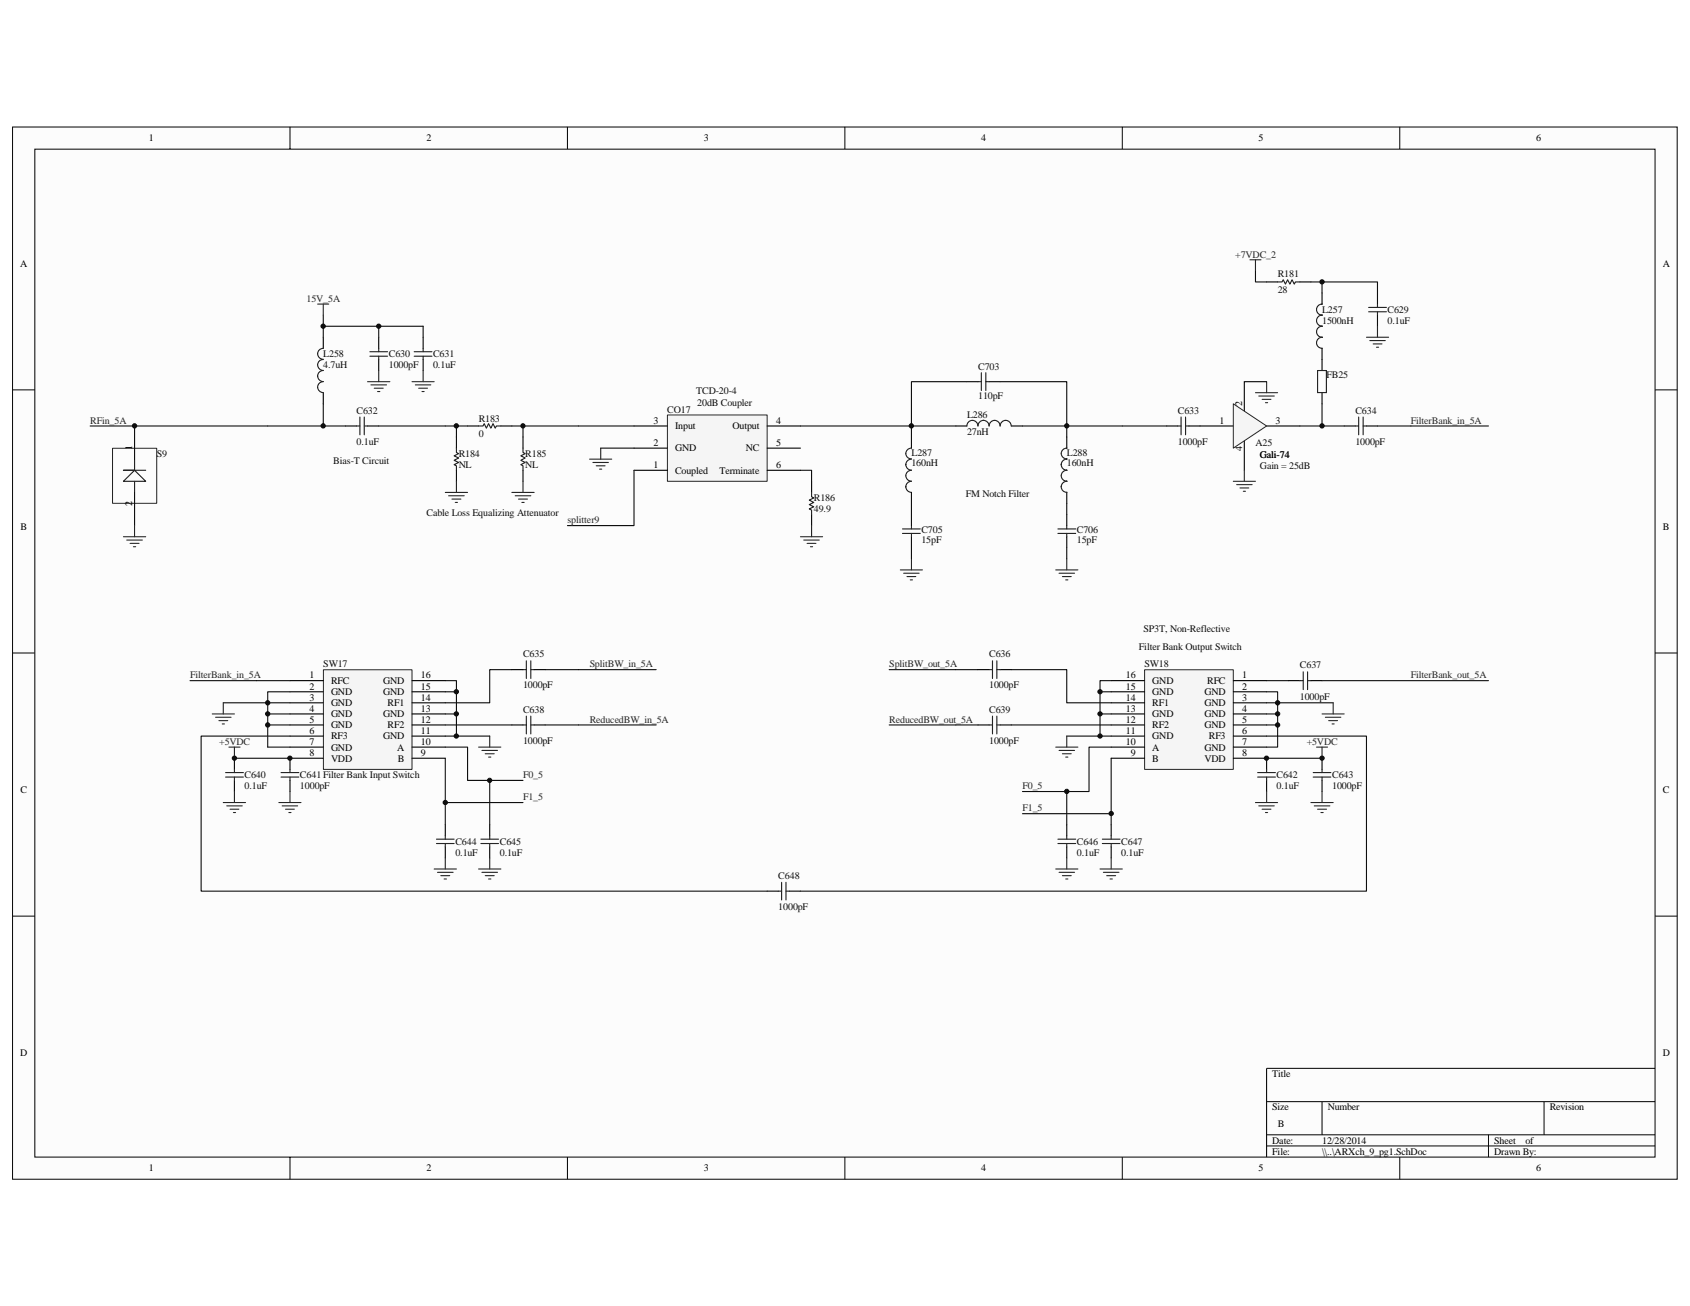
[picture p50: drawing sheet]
<svg xmlns="http://www.w3.org/2000/svg" width="279mm" height="216mm" viewBox="0 0 279 216" stroke-linecap="round" stroke-linejoin="round" font-family="sans-serif">
<defs><g id="words">
<g font-size="1.7">
<text x="24.6" y="23.3">1</text>
<text x="70.5" y="23.3">2</text>
<text x="116.4" y="23.3">3</text>
<text x="162.2" y="23.3">4</text>
<text x="208.1" y="23.3">5</text>
<text x="254" y="23.3">6</text>
<text x="3.3" y="44.2">A</text>
<text x="274.9" y="44.2">A</text>
<text x="108.1" y="70">3</text>
<text x="111.6" y="71">Input</text>
<text x="121.1" y="71">Output</text>
<text x="128.3" y="70">4</text>
<text x="201.6" y="70">1</text>
<text x="205.3" y="67.1" transform="rotate(-90 205.3 67.1)">2</text>
<text x="210.9" y="70">3</text>
<text x="21.8" y="74.4" transform="rotate(-90 21.8 74.4)">1</text>
<text x="108.1" y="73.7">2</text>
<text x="108.1" y="77.4">1</text>
<text x="111.6" y="74.6">GND</text>
<text x="123.3" y="74.6">NC</text>
<text x="128.3" y="77.4">6</text>
<text x="128.3" y="73.7">5</text>
<text x="205.3" y="74.5" transform="rotate(-90 205.3 74.5)">4</text>
<text x="21.8" y="83.7" transform="rotate(-90 21.8 83.7)">2</text>
<text x="111.6" y="78.3">Coupled</text>
<text x="119" y="78.3">Terminate</text>
<text x="3.4" y="87.7">B</text>
<text x="274.9" y="87.7">B</text>
<text x="51.2" y="112.2">1</text>
<text x="54.7" y="113.1">RFC</text>
<text x="63.4" y="113.1">GND</text>
<text x="69.6" y="112.2">16</text>
<text x="186.1" y="112.2">16</text>
<text x="190.5" y="113.1">GND</text>
<text x="199.6" y="113.1">RFC</text>
<text x="205.4" y="112.2">1</text>
<text x="51.2" y="114">2</text>
<text x="51.2" y="115.8">3</text>
<text x="51.2" y="117.7">4</text>
<text x="51.2" y="119.5">5</text>
<text x="54.7" y="114.9">GND</text>
<text x="54.7" y="116.8">GND</text>
<text x="54.7" y="118.6">GND</text>
<text x="63.4" y="118.6">GND</text>
<text x="63.4" y="114.9">GND</text>
<text x="64.1" y="116.8">RF1</text>
<text x="69.6" y="119.5">12</text>
<text x="69.6" y="115.8">14</text>
<text x="69.6" y="117.7">13</text>
<text x="69.6" y="114">15</text>
<text x="186.1" y="119.5">12</text>
<text x="186.1" y="117.7">13</text>
<text x="186.1" y="115.8">14</text>
<text x="186.1" y="114">15</text>
<text x="190.5" y="118.6">GND</text>
<text x="190.5" y="116.8">RF1</text>
<text x="190.5" y="114.9">GND</text>
<text x="199.1" y="114.9">GND</text>
<text x="199.1" y="116.8">GND</text>
<text x="199.1" y="118.6">GND</text>
<text x="205.4" y="114">2</text>
<text x="205.4" y="115.8">3</text>
<text x="205.4" y="117.7">4</text>
<text x="205.4" y="119.5">5</text>
<text x="51.2" y="121.3">6</text>
<text x="51.2" y="123.1">7</text>
<text x="51.2" y="125">8</text>
<text x="54.7" y="120.4">GND</text>
<text x="54.7" y="122.2">RF3</text>
<text x="54.7" y="124.1">GND</text>
<text x="54.7" y="125.9">VDD</text>
<text x="63.4" y="122.2">GND</text>
<text x="64.1" y="120.4">RF2</text>
<text x="65.7" y="124.1">A</text>
<text x="65.8" y="125.9">B</text>
<text x="69.6" y="123.1">10</text>
<text x="69.6" y="125">9</text>
<text x="69.6" y="121.3">11</text>
<text x="186.1" y="123.1">10</text>
<text x="186.1" y="121.3">11</text>
<text x="186.9" y="125">9</text>
<text x="190.5" y="125.9">B</text>
<text x="190.5" y="124.1">A</text>
<text x="190.5" y="122.2">GND</text>
<text x="190.5" y="120.4">RF2</text>
<text x="199.1" y="120.4">GND</text>
<text x="199.1" y="124.1">GND</text>
<text x="199.1" y="125.9">VDD</text>
<text x="199.9" y="122.2">RF3</text>
<text x="205.4" y="121.3">6</text>
<text x="205.4" y="123.1">7</text>
<text x="205.4" y="125">8</text>
<text x="3.4" y="131.1">C</text>
<text x="274.9" y="131.1">C</text>
<text x="3.3" y="174.6">D</text>
<text x="210.3" y="178.1">Title</text>
<text x="274.9" y="174.6">D</text>
<text x="210.3" y="183.6">Size</text>
<text x="219.5" y="183.6">Number</text>
<text x="256.2" y="183.6">Revision</text>
<text x="210.3" y="189.1">Date:</text>
<text x="210.3" y="190.9">File:</text>
<text x="211.2" y="186.3">B</text>
<text x="218.6" y="190.9">\\..\ARXch_9_pg1.SchDoc</text>
<text x="218.6" y="189.1">12/28/2014</text>
<text x="247" y="190.9">Drawn By:</text>
<text x="247" y="189.1">Sheet</text>
<text x="252.2" y="189.1">of</text>
<text x="24.6" y="193.7">1</text>
<text x="70.5" y="193.7">2</text>
<text x="116.4" y="193.7">3</text>
<text x="162.2" y="193.7">4</text>
<text x="208.1" y="193.7">5</text>
<text x="254" y="193.7">6</text>
</g>
<g font-size="1.7" fill="#262626">
<text x="204.2" y="42.6">+7VDC_2</text>
<text x="50.7" y="49.9">15V_5A</text>
<text x="14.9" y="70">RFin_5A</text>
<text x="233.3" y="70">FilterBank_in_5A</text>
<text x="93.8" y="86.5">splitter9</text>
<text x="31.4" y="112.2">FilterBank_in_5A</text>
<text x="97.5" y="110.3">SplitBW_in_5A</text>
<text x="147" y="110.3">SplitBW_out_5A</text>
<text x="233.3" y="112.2">FilterBank_out_5A</text>
<text x="97.5" y="119.5">ReducedBW_in_5A</text>
<text x="147" y="119.5">ReducedBW_out_5A</text>
<text x="36.2" y="123.1">+5VDC</text>
<text x="216" y="123.1">+5VDC</text>
<text x="86.5" y="128.7">F0_5</text>
<text x="169" y="130.5">F0_5</text>
<text x="86.5" y="132.3">F1_5</text>
<text x="169" y="134.1">F1_5</text>
</g>
<g font-size="1.7" fill="#0e0e0e">
<text x="211.2" y="45.9">R181</text>
<text x="211.2" y="48.5">28</text>
<text x="218.6" y="53.6">1500nH</text>
<text x="218.6" y="51.7">L257</text>
<text x="229.4" y="51.7">C629</text>
<text x="229.4" y="53.6">0.1uF</text>
<text x="53.4" y="59.1">L258</text>
<text x="64.3" y="59.1">C630</text>
<text x="71.6" y="59.1">C631</text>
<text x="53.4" y="60.9">4.7uH</text>
<text x="64.3" y="60.9">1000pF</text>
<text x="71.6" y="60.9">0.1uF</text>
<text x="115.1" y="65.1">TCD-20-4</text>
<text x="161.7" y="61.1">C703</text>
<text x="219.3" y="62.5">FB25</text>
<text x="58.9" y="68.4">C632</text>
<text x="79.1" y="69.7">R183</text>
<text x="110.3" y="68.2">CO17</text>
<text x="115.3" y="67.1">20dB Coupler</text>
<text x="159.9" y="69.1">L286</text>
<text x="159.9" y="71.9">27nH</text>
<text x="161.7" y="66">110pF</text>
<text x="194.7" y="68.4">C633</text>
<text x="224.1" y="68.4">C634</text>
<text x="25.9" y="75.5">S9</text>
<text x="55.1" y="76.6">Bias-T Circuit</text>
<text x="58.9" y="73.5">0.1uF</text>
<text x="75.8" y="77.4">NL</text>
<text x="75.8" y="75.5">R184</text>
<text x="79.1" y="72.2">0</text>
<text x="86.8" y="75.5">R185</text>
<text x="86.8" y="77.4">NL</text>
<text x="150.7" y="77">160nH</text>
<text x="150.7" y="75.4">L287</text>
<text x="176.4" y="77">160nH</text>
<text x="176.4" y="75.4">L288</text>
<text x="194.7" y="73.5">1000pF</text>
<text x="207.6" y="73.7">A25</text>
<text x="208.3" y="75.7">Gali-74</text>
<text x="208.3" y="77.6">Gain = 25dB</text>
<text x="224.1" y="73.5">1000pF</text>
<text x="134.6" y="82.9">R186</text>
<text x="159.7" y="82.1">FM Notch Filter</text>
<text x="70.5" y="85.2">Cable Loss Equalizing Attenuator</text>
<text x="134.6" y="84.7">49.9</text>
<text x="152.3" y="89.8">15pF</text>
<text x="152.3" y="88.2">C705</text>
<text x="178" y="89.8">15pF</text>
<text x="178" y="88.2">C706</text>
<text x="188.3" y="107.4">Filter Bank Output Switch</text>
<text x="189" y="104.5">SP3T, Non-Reflective</text>
<text x="53.4" y="110.3">SW17</text>
<text x="86.5" y="113.8">1000pF</text>
<text x="86.5" y="108.7">C635</text>
<text x="163.5" y="113.8">1000pF</text>
<text x="163.5" y="108.7">C636</text>
<text x="189.2" y="110.3">SW18</text>
<text x="214.9" y="110.5">C637</text>
<text x="86.5" y="117.8">C638</text>
<text x="163.5" y="117.8">C639</text>
<text x="214.9" y="115.7">1000pF</text>
<text x="86.5" y="123">1000pF</text>
<text x="163.5" y="123">1000pF</text>
<text x="40.4" y="128.7">C640</text>
<text x="40.4" y="130.5">0.1uF</text>
<text x="49.6" y="130.5">1000pF</text>
<text x="49.6" y="128.7">C641 Filter Bank Input Switch</text>
<text x="211.1" y="130.5">0.1uF</text>
<text x="211.1" y="128.7">C642</text>
<text x="220.2" y="130.5">1000pF</text>
<text x="220.2" y="128.7">C643</text>
<text x="75.3" y="141.5">0.1uF</text>
<text x="75.3" y="139.6">C644</text>
<text x="82.6" y="139.6">C645</text>
<text x="82.6" y="141.5">0.1uF</text>
<text x="178" y="141.5">0.1uF</text>
<text x="178" y="139.6">C646</text>
<text x="185.4" y="139.6">C647</text>
<text x="185.4" y="141.5">0.1uF</text>
<text x="128.7" y="145.3">C648</text>
<text x="128.7" y="150.4">1000pF</text>
</g>
</g></defs>
<path d="M2.1 21h275.2v173.9h-275.2z" fill="#fcfcfc"/>
<path d="M2.1 21h275.2v173.9h-275.2z" fill="none" stroke="#000" stroke-width=".17"/>
<path d="M5.8 24.7h267.8v166.6h-267.8z" fill="#fcfcfc"/>
<g fill="none" stroke="#000" stroke-width=".17">
<path d="M5.8 24.7h267.8v166.6h-267.8zM47.9 21v3.6M93.8 21v3.6M139.7 21v3.6M185.5 21v3.6M231.4 21v3.6M2.1 64.5h3.6M273.6 64.5h3.7M2.1 107.9h3.6M273.6 107.9h3.7M2.1 151.4h3.6M273.6 151.4h3.7"/>
<path d="M273.6 176.6h-64.2v14.7M47.9 191.3v3.6M93.8 191.3v3.6M139.7 191.3v3.6M185.5 191.3v3.6M209.4 182.1h64.2M209.4 187.6h64.2M209.4 189.4h64.2M218.6 182.1v5.5M231.4 191.3v3.6M246.1 187.6v3.7M255.3 182.1v5.5"/>
</g>
<g fill="none" stroke="#0e0e0e" stroke-width=".18">
<path d="M53.4 53.9h16.6v1.9M53.4 52.1v3.7M62.6 53.9v1.9M207.6 44.8v1.8h1.8M216.7 46.6h11v1.8M218.6 46.6v1.8M53.4 70.4h3.7M53.4 66.8v3.6h-38.5M62.6 70.4h14.7M75.5 70.4v1.8M84.6 70.4h1.9v1.8M86.5 70.4h18.3"/>
<path d="M99.3 74.1h5.5M132.3 77.7h1.9v1.9M214.9 70.4h7.3M218.6 66.8v3.6M227.7 70.4h18.4"/>
</g>
<g fill="none" stroke="#000" stroke-width=".18">
<path d="M53.4 55.8v1.8M62.6 55.8v1.8M62.6 59.4v1.9M70 55.8v1.8M70 59.4v1.9M209.4 46.6h1.8M214.9 46.6h1.8M218.6 48.4v1.9M218.6 57.6v3.7M227.7 48.4v1.9M227.7 52.1v1.8M53.4 64.9v1.9"/>
<path d="M57.1 70.4h1.8M60.8 70.4h1.8M75.5 72.2v1.9M75.5 77.7v1.9M77.3 70.4h1.8M82.8 70.4h1.8M86.5 72.2v1.9M86.5 77.7v1.9M134.2 79.6v1.8M192.9 70.4h1.8M196.6 70.4h1.8M218.6 64.9v1.9"/>
<path d="M222.2 70.4h1.9M225.9 70.4h1.8M134.2 85.1v1.8"/>
</g>
<g fill="none" stroke="#1c1c1c" stroke-width=".18">
<path d="M53.4 59.4a.91 .91 0 0 0-.9 .9 .91 .91 0 0 0 .9 1 .9 .9 0 0 0-.9 .9 .92 .92 0 0 0 .9 .9M53.4 57.6a.9 .9 0 0 0-.9 .9 .9 .9 0 0 0 .9 .9M61.2 58.9h2.9M61.2 58.1h2.9M62.6 57.6v.5M62.6 58.9v.5M68.5 58.9h2.9M68.5 58.1h2.9M70 57.6v.5M70 58.9v.5M211.2 46.6h.8l.2-.4 .3 .8 .4-.8 .4 .8 .3-.8 .4 .8 .2-.4h.7M218.6 53.9a.9 .9 0 0 0-.9 1v-.1a.9 .9 0 0 0 .9 1 .91 .91 0 0 0-.9 .9 .91 .91 0 0 0 .9 .9"/>
<path d="M218.6 50.3a.9 .9 0 0 0-.9 .9 .9 .9 0 0 0 .9 .9 .91 .91 0 0 0-.9 .9 .91 .91 0 0 0 .9 .9M226.3 50.8h2.9M226.3 51.5h2.9M227.7 50.3v.5M227.7 51.5v.6M53.4 63.1a.9 .9 0 0 0-.9 .9 .9 .9 0 0 0 .9 .9M58.9 70.4h.6M59.5 68.9v3M60.2 70.4h.6M60.2 68.9v3M75.5 74.1v.7l.3 .2-.7 .4 .7 .3-.7 .4 .7 .4-.7 .3 .4 .2v.7M79.1 70.4h.8l.2-.4 .3 .8 .4-.8 .4 .8 .3-.8 .4 .8 .2-.4h.7"/>
<path d="M86.5 74.1v.7l.3 .2-.7 .4 .7 .3-.7 .4 .7 .4-.7 .3 .4 .2v.7M194.7 70.4h.6M195.3 68.9v3M196 70.4h.6M196 68.9v3M217.8 61.3h1.5v3.6h-1.5zM224.1 70.4h.5M224.6 68.9v3M225.4 70.4h.5M225.4 68.9v3M134.2 81.4v.7l.3 .2-.7 .4 .7 .4-.7 .3 .7 .4-.7 .3 .4 .2v.8"/>
</g>
<g fill="none" stroke="#262626" stroke-width=".18">
<path d="M206.7 42.9h1.8M207.6 42.9v1.9M225.9 55.8h3.7M226.5 56.3h2.5M227 56.9h1.5M227.6 57.4h.3M227.7 53.9v1.9M60.8 63.1h3.7M61.3 63.6h2.6M61.9 64.2h1.5M62.4 64.7h.4M62.6 61.3v1.8"/>
<path d="M68.1 63.1h3.7M68.7 63.6h2.5M69.2 64.2h1.5M69.8 64.7h.3M70 61.3v1.8M75.5 79.6v1.8M86.5 79.6v1.8M97.5 75.9h3.6M98 76.5h2.6M98.6 77h1.4M99.1 77.6h.4M99.3 74.1v1.8"/>
<path d="M73.6 81.4h3.7M74.2 82h2.6M74.7 82.5h1.5M75.3 83.1h.3M84.6 81.4h3.7M85.2 82h2.6M85.7 82.5h1.5M86.3 83.1h.4M132.3 88.7h3.7M132.9 89.3h2.5M133.4 89.8h1.5M134 90.4h.3"/>
<path d="M134.2 86.9v1.8"/>
</g>
<path d="M53.5 110.7h14.6v16.5h-14.6z" fill="#f5f5f5"/>
<path d="M53.5 110.7h14.6v16.5h-14.6z" fill="none" stroke="#262626" stroke-width=".17"/>
<g fill="none" stroke="#000" stroke-width=".18">
<path d="M47.9 112.5h5.5M47.9 114.4h5.5M47.9 116.2h5.5M47.9 118h5.5M47.9 119.8h5.5M68.1 112.5h5.5M68.1 114.4h5.5M68.1 116.2h5.5M68.1 118h5.5M68.1 119.8h5.5M84.6 119.8h1.9M84.6 110.7h1.9"/>
<path d="M88.3 119.8h1.8M88.3 110.7h1.8M38.8 125.3v1.9M38.8 129v1.9M47.9 129v1.9M47.9 121.7h5.5M47.9 123.5h5.5M53.4 125.3h-5.5v1.9M68.1 121.7h5.5M68.1 123.5h5.5M68.1 125.3h5.5M73.6 136.3v1.9"/>
<path d="M73.6 140v1.8M81 136.3v1.9M81 140v1.8M126.8 147.3h1.9M130.5 147.3h1.8"/>
</g>
<g fill="none" stroke="#0e0e0e" stroke-width=".18">
<path d="M31.4 112.5h16.5M36.9 116.2h7.4v1.8M44.3 119.8v3.7h3.6M44.3 118v1.8h3.6M44.3 118h3.6M47.9 114.4h-3.6v1.8h3.6M73.6 119.8h11M73.6 118h1.9v3.7M73.6 114.4h1.9v3.6M73.6 112.5h1.9v1.9M84.6 110.7h-3.6v5.5h-7.4M90.1 119.8h18.4"/>
<path d="M90.1 110.7h18.4M38.8 125.3h9.1M47.9 121.7h-14.6v25.6h93.5M73.6 123.5h3.7v5.5h9.2M73.6 121.7h7.4M73.6 125.3v11M73.6 132.7h12.9M81 129v7.3"/>
</g>
<g fill="none" stroke="#1c1c1c" stroke-width=".18">
<path d="M86.5 110.7h.5M86.5 119.8h.5M87 109.2v3M87 118.4v2.9M87.8 110.7h.5M87.8 119.8h.5M87.8 109.2v3M87.8 118.4v2.9M37.3 128.5h2.9M37.3 127.7h2.9M38.8 127.2v.5M38.8 128.5v.5"/>
<path d="M46.5 128.5h2.9M46.5 127.7h2.9M47.9 127.2v.5M47.9 128.5v.5M72.2 139.4h2.9M72.2 138.7h2.9M73.6 138.2v.5M73.6 139.4v.6M79.5 139.4h2.9M79.5 138.7h2.9M81 138.2v.5M81 139.4v.6"/>
<path d="M128.7 147.3h.5M129.2 145.9v2.9M129.9 147.3h.6M129.9 145.9v2.9"/>
</g>
<g fill="none" stroke="#262626" stroke-width=".18">
<path d="M35.1 118h3.7M35.6 118.6h2.6M36.2 119.1h1.5M36.7 119.7h.4M36.9 116.2v1.8M36.9 132.7h3.7M37.5 133.2h2.5M37.8 123.5h1.9M38 133.8h1.5M38.6 134.3h.3M38.8 123.5v1.8M38.8 130.9v1.8"/>
<path d="M46.1 132.7h3.7M46.7 133.2h2.5M47.2 133.8h1.5M47.8 134.3h.3M47.9 130.9v1.8M79.1 123.5h3.7M79.7 124.1h2.6M80.2 124.6h1.5M80.8 125.2h.4M81 121.7v1.8M71.8 143.7h3.7M72.3 144.2h2.6"/>
<path d="M72.9 144.8h1.5M73.4 145.3h.4M73.6 141.8v1.9M79.1 143.7h3.7M79.7 144.2h2.6M80.2 144.8h1.5M80.8 145.3h.4M81 141.8v1.9"/>
</g>
<path d="M189.3 110.7h14.6v16.5h-14.6z" fill="#f5f5f5"/>
<path d="M189.2 110.7h14.7v16.5h-14.7z" fill="none" stroke="#262626" stroke-width=".17"/>
<g fill="none" stroke="#000" stroke-width=".18">
<path d="M198.4 70.4h5.5M205.7 63.1v5.5M205.7 72.2v5.5M209.4 70.4h5.5M161.7 119.8h1.8M161.7 110.7h1.8M165.4 119.8h1.8M165.4 110.7h1.8M183.7 112.5h5.5M183.7 114.4h5.5M183.7 116.2h5.5M183.7 118h5.5"/>
<path d="M183.7 119.8h5.5M203.9 112.5h5.5M203.9 114.4h5.5M203.9 116.2h5.5M203.9 118h5.5M203.9 119.8h5.5M213.1 112.5h1.8M216.7 112.5h1.9M176.4 136.3v1.9M176.4 140v1.8M183.7 136.3v1.9M183.7 140v1.8"/>
<path d="M183.7 121.7h5.5M183.7 123.5h5.5M183.7 125.3h5.5M203.9 121.7h5.5M203.9 123.5h5.5M203.9 125.3h5.5v1.9M209.4 129v1.9M218.6 125.3v1.9M218.6 129v1.9"/>
</g>
<g fill="none" stroke="#1c1c1c" stroke-width=".18">
<path d="M163.5 110.7h.6M163.5 119.8h.6M164.1 109.2v3M164.1 118.4v2.9M164.8 110.7h.6M164.8 119.8h.6M164.8 109.2v3M164.8 118.4v2.9M214.9 112.5h.6M215.5 111.1v2.9M216.2 112.5h.5M216.2 111.1v2.9"/>
<path d="M174.9 139.4h2.9M174.9 138.7h2.9M176.4 138.2v.5M176.4 139.4v.6M182.2 138.7h3M182.2 139.4h3M183.7 138.2v.5M183.7 139.4v.6M207.9 127.7h3M207.9 128.5h3M209.4 127.2v.5M209.4 128.5v.5"/>
<path d="M217.1 127.7h2.9M217.1 128.5h2.9M218.6 127.2v.5M218.6 128.5v.5"/>
</g>
<g fill="none" stroke="#0e0e0e" stroke-width=".18">
<path d="M147 110.7h14.7M147 119.8h14.7M167.2 110.7h9.2v5.5h7.3M167.2 119.8h16.5M181.9 114.4h1.8M181.9 118h1.8M183.7 112.5h-1.8v9.2h1.8M209.4 114.4h1.8v3.6h-1.8M209.4 112.5h3.7M209.4 116.2h11M211.2 118v1.8h-1.8M211.2 119.8v3.7h-1.8"/>
<path d="M218.6 112.5h27.5M176.4 130.9v5.4M176.4 121.7h5.5M183.7 125.3v9.2h-14.7M183.7 123.5h-3.7v7.4h-11M183.7 134.5v1.8M209.4 121.7h16.5v25.6h-93.6M209.4 125.3h9.2"/>
</g>
<g fill="none" stroke="#262626" stroke-width=".18">
<path d="M52.5 50.3h1.9M53.4 50.3v1.8M218.6 118h3.6M219.1 118.6h2.6M219.7 119.1h1.4M220.2 119.7h.4M220.4 116.2v1.8M174.5 123.5h3.7M175.1 124.1h2.6M175.6 124.6h1.5M176.2 125.2h.4M176.4 121.7v1.8"/>
<path d="M207.6 132.7h3.6M208.1 133.2h2.6M208.7 133.8h1.4M209.2 134.3h.4M209.4 130.9v1.8M216.7 132.7h3.7M217.3 133.2h2.6M217.7 123.5h1.8M217.8 133.8h1.5M218.4 134.3h.4M218.6 130.9v1.8M218.6 123.5v1.8"/>
<path d="M174.5 143.7h3.7M175.1 144.2h2.6M175.6 144.8h1.5M176.2 145.3h.4M176.4 141.8v1.9M181.9 143.7h3.6M182.4 144.2h2.6M183 144.8h1.4M183.5 145.3h.4M183.7 141.8v1.9"/>
</g>
<path d="M203.9 66.8l5.5 3.6-5.5 3.7z" fill="#f5f5f5" stroke="#262626" stroke-width=".17"/>
<path d="M203.9 79.6h3.7M205.7 77.7v1.9M207.6 64.9h3.6M208.1 65.5h2.6M208.7 66h1.4M209.2 66.6h.4M209.4 63.1v1.8M204.4 80.1h2.6M205 80.7h1.5M205.5 81.2h.4" fill="none" stroke="#262626" stroke-width=".18"/>
<path d="M185.5 70.4h7.4M205.7 63.1h3.7" fill="none" stroke="#0e0e0e" stroke-width=".18"/>
<path d="M110.4 68.6h16.4v11h-16.4z" fill="#f5f5f5"/>
<path d="M18.6 74.1h7.3v9.1h-7.3zM110.3 68.6h16.5v11h-16.5z" fill="none" stroke="#262626" stroke-width=".17"/>
<g fill="none" stroke="#000" stroke-width=".18">
<path d="M22.2 70.4v5.5M104.8 70.4h5.5M104.8 74.1h5.5M104.8 77.7h5.5M126.8 70.4h5.5M126.8 74.1h5.5M126.8 77.7h5.5M150.7 72.2v1.9M158 70.4h1.9M159.9 63.1h1.8M163.5 63.1h1.9M167.2 70.4h1.8"/>
<path d="M176.4 72.2v1.9M22.2 81.4v5.5M150.7 81.4v1.8M150.7 85.1v1.8M150.7 88.7v1.9M176.4 81.4v1.8M176.4 85.1v1.8M176.4 88.7v1.9"/>
</g>
<g fill="none" stroke="#1c1c1c" stroke-width=".18">
<path d="M22.2 75.9v1.8l-1.8 1.9h3.7l-1.9-1.9h-1.8h3.7M22.2 79.6v1.8M150.7 75.9a.92 .92 0 0 0-.9 .9 .99 .99 0 0 0 .9 .9 .91 .91 0 0 0-.9 1 .91 .91 0 0 0 .9 .9 .92 .92 0 0 0-.9 .9 .92 .92 0 0 0 .9 .9M150.7 74.1a.89 .89 0 0 0-.9 .9 .89 .89 0 0 0 .9 .9M161.7 63.1h.5M162.2 61.6v3M163 63.1h.5M163 61.6v3M163.5 70.4a.92 .92 0 0 0-.9-.9 .95 .95 0 0 0-.9 .9 .91 .91 0 0 0-.9-.9 .91 .91 0 0 0-.9 .9M165.3 70.4a.9 .9 0 0 0-.9-.9 .9 .9 0 0 0-.9 .9M167.2 70.4a.91 .91 0 0 0-.9-.9 .91 .91 0 0 0-.9 .9M176.4 75.9a.9 .9 0 0 0-.9 .9 .9 .9 0 0 0 .9 .9 .9 .9 0 0 0-.9 .9 .9 .9 0 0 0 .9 .9v.1a.9 .9 0 0 0-.9 .9 .9 .9 0 0 0 .9 .9"/>
<path d="M176.4 74.1a.89 .89 0 0 0-.9 .9 .89 .89 0 0 0 .9 .9M149.2 88.2h2.9M149.2 87.4h2.9M150.7 86.9v.5M150.7 88.2v.5M174.9 88.2h2.9M174.9 87.4h2.9M176.4 86.9v.5M176.4 88.2v.5"/>
</g>
<g fill="none" stroke="#262626" stroke-width=".18">
<path d="M20.4 88.7h3.7M21 89.3h2.5M21.5 89.8h1.5M22.1 90.4h.3M22.2 86.9v1.8M148.8 94.2h3.7M149.4 94.8h2.6M149.9 95.3h1.5M150.5 95.9h.4M150.7 92.4v1.8M174.5 94.2h3.7M175.1 94.8h2.6"/>
<path d="M175.6 95.3h1.5M176.2 95.9h.4M176.4 92.4v1.8"/>
</g>
<path d="M104.8 77.7v9.2h-11M158 70.4h-7.3v1.8M159.9 63.1h-9.2v7.3h-18.4M165.4 63.1h11v7.3h9.1M169 70.4h7.4v1.8M150.7 83.2v1.9M150.7 90.6v1.8M176.4 83.2v1.9M176.4 90.6v1.8" fill="none" stroke="#0e0e0e" stroke-width=".18"/>
<g fill="#0e0e0e" stroke="#0e0e0e" stroke-width=".17">
<circle cx="22.2" cy="70.4" r=".36"/>
<circle cx="38.8" cy="125.3" r=".36"/>
<circle cx="44.3" cy="119.8" r=".36"/>
<circle cx="44.3" cy="118" r=".36"/>
<circle cx="44.3" cy="116.2" r=".36"/>
<circle cx="47.9" cy="125.3" r=".35"/>
<circle cx="53.4" cy="70.4" r=".36"/>
<circle cx="53.4" cy="53.9" r=".35"/>
<circle cx="62.6" cy="53.9" r=".36"/>
<circle cx="73.6" cy="132.7" r=".36"/>
<circle cx="75.4" cy="121.7" r=".35"/>
<circle cx="75.4" cy="118" r=".35"/>
<circle cx="75.4" cy="114.4" r=".35"/>
<circle cx="75.4" cy="70.4" r=".36"/>
<circle cx="80.9" cy="129" r=".35"/>
<circle cx="86.4" cy="70.4" r=".35"/>
<circle cx="150.7" cy="70.4" r=".36"/>
<circle cx="176.4" cy="130.8" r=".36"/>
<circle cx="176.4" cy="70.4" r=".36"/>
<circle cx="181.9" cy="121.7" r=".35"/>
<circle cx="181.9" cy="118" r=".35"/>
<circle cx="181.9" cy="114.4" r=".35"/>
<circle cx="183.7" cy="134.5" r=".36"/>
<circle cx="209.4" cy="125.3" r=".35"/>
<circle cx="211.2" cy="119.8" r=".36"/>
<circle cx="211.2" cy="118" r=".35"/>
<circle cx="211.2" cy="116.2" r=".36"/>
<circle cx="218.6" cy="125.3" r=".36"/>
<circle cx="218.6" cy="70.4" r=".36"/>
<circle cx="218.6" cy="46.6" r=".36"/>
</g>
<use href="#words"/>
</svg>
